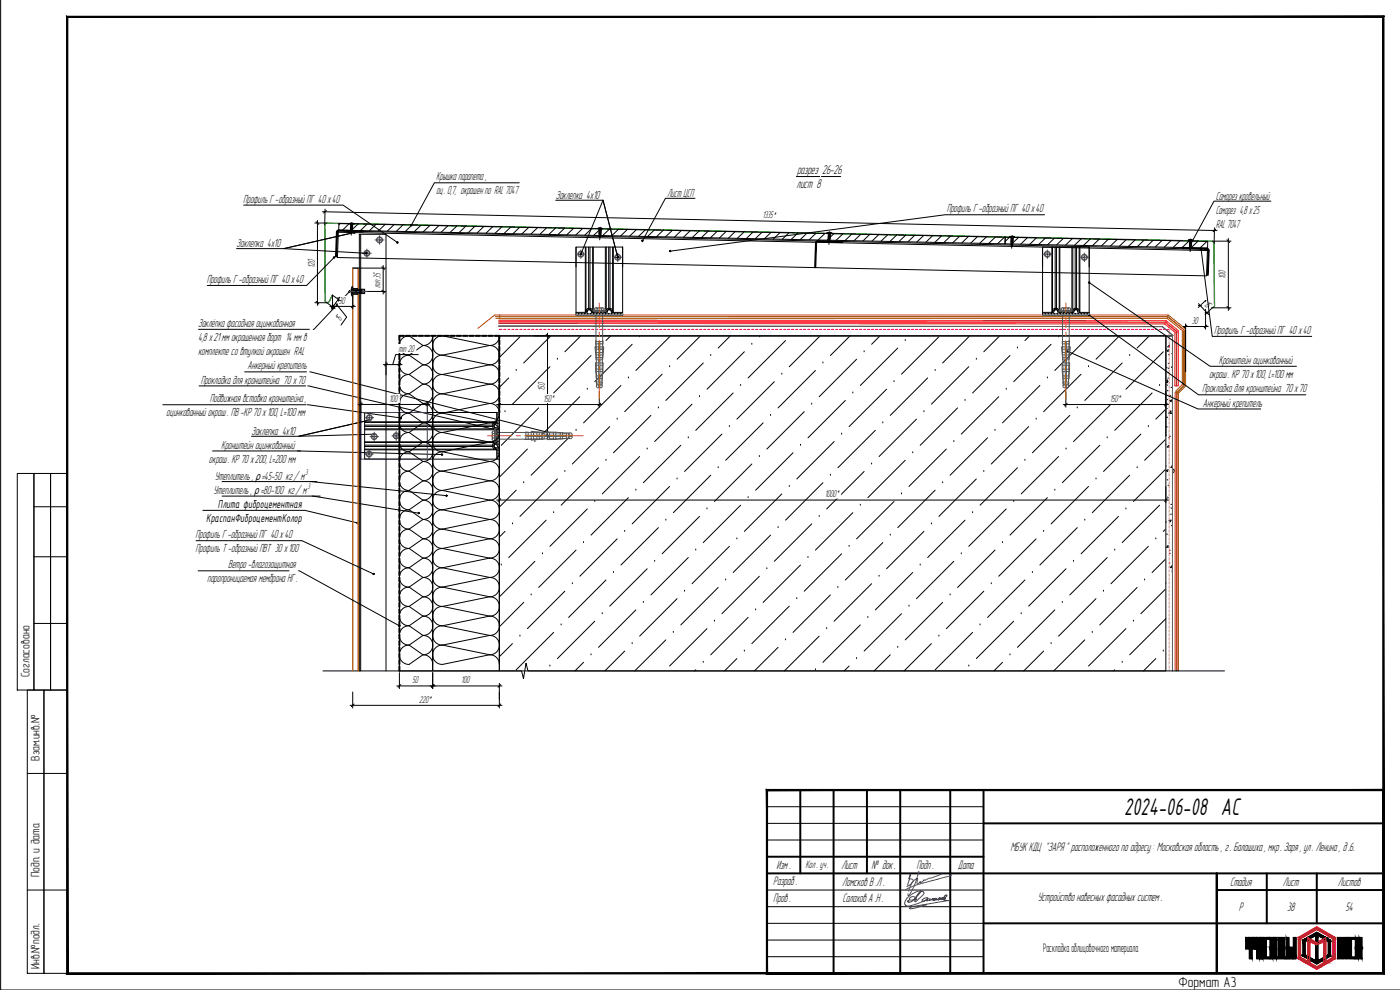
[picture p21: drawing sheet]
<svg xmlns="http://www.w3.org/2000/svg" width="420mm" height="297mm" viewBox="0 0 420 297" stroke-linecap="round" stroke-linejoin="round" font-family="sans-serif">
<defs><g id="words">
<text font-size="7.9" x="337.4" y="244.5">2024-06-08 АС</text>
<text font-size="4.4" x="353.7" y="296">Формат А3</text>
<g font-size="4">
<text x="239.2" y="52.1">разрез 26-26</text>
<text x="239.1" y="56.5">лист 8</text>
</g>
<g font-size="3.8">
<text x="65.4" y="152.4">Плита фиброцементная</text>
<text x="61.9" y="156.6">КраспанФиброцементКолор</text>
<text x="303.2" y="255.4">МБУК КДЦ &quot;ЗАРЯ &quot; расположенного по адресу : Московская область , г. Балашиха , мкр. Заря , ул. Ленина , д .6.</text>
<text x="233" y="260.8">Изм .</text>
<text x="252.5" y="260.8">Лист</text>
<text x="261.5" y="260.8">№ док .</text>
<text x="275.1" y="260.8">Подп .</text>
<text x="287.5" y="260.7">Дата</text>
<text x="232.1" y="265.6">Разраб .</text>
<text x="252.8" y="265.7">Ломсков В .Л .</text>
<text x="369.1" y="265.8">Стадия</text>
<text x="385" y="265.8">Лист</text>
<text x="401.5" y="265.8">Листов</text>
<text x="232.1" y="270.6">Пров .</text>
<text x="252.8" y="270.7">Салахов А .Н .</text>
<text x="311.5" y="270.3">Устройство навесных фасадных систем .</text>
<text x="371.8" y="273.3">Р</text>
<text x="386.3" y="273.3">38</text>
<text x="403.8" y="273.3">54</text>
</g>
<g font-size="3.7">
<text x="8.9" y="203.2" transform="rotate(-90 8.9 203.2)">Согласовано</text>
<text x="11.9" y="228.2" transform="rotate(-90 11.9 228.2)">Взам.инв.№</text>
<text x="11.9" y="263.2" transform="rotate(-90 11.9 263.2)">Подп. и дата</text>
<text x="313.1" y="285.8">Раскладка облицовочного материала</text>
<text x="11.9" y="290.7" transform="rotate(-90 11.9 290.7)">Инв.№подл.</text>
</g>
<g font-size="3.6">
<text x="130.9" y="54.1">Крышка парапета ,</text>
<text x="130.9" y="58.3">оц. 0,7, окрашен по RAL 7047</text>
<text x="166.8" y="59.6">Заклепка 4x10</text>
<text x="200.2" y="59">Лист ЦСП</text>
<text x="364.9" y="59.9">Саморез кровельный</text>
<text x="73" y="60.8">Профиль Г -образный ПГ 40 х40</text>
<text x="284.1" y="63.7">Профиль Г -образный ПГ 40 х40</text>
<text x="364.9" y="64.1">Саморез 4,8 х25</text>
<text x="364.9" y="68.3">RAL 7047</text>
<text x="71" y="74.1">Заклепка 4x10</text>
<text x="62.1" y="84.9">Профиль Г -образный ПГ 40 х40</text>
<text x="59.5" y="98.1">Заклёпка фасадная оцинкованная</text>
<text x="364.3" y="100.2">Профиль Г -образный ПГ 40 х40</text>
<text x="59.5" y="102.3">4,8 х21 мм окрашенная борт 14 мм в</text>
<text x="59.5" y="106.5">комплекте со втулкой окрашен RAL</text>
<text x="74.3" y="110.9">Анкерный крепитель</text>
<text x="362.8" y="113.4">окраш. КР 70 х100, L=100 мм</text>
<text x="365.8" y="109.2">Кронштейн оцинкованный</text>
<text x="60.3" y="115.1">Прокладка для кронштейна 70 х70</text>
<text x="360.8" y="117.7">Прокладка для кронштейна 70 х70</text>
<text x="49.9" y="124.9">оцинкованный окраш . ПВ -КР 70 х100, L=100 мм</text>
<text x="63" y="120.7">Подвижная вставка кронштейна ,</text>
<text x="361" y="122">Анкерный крепитель</text>
<text x="75.5" y="130.4">Заклепка 4x10</text>
<text x="66.4" y="134.6">Кронштейн оцинкованный</text>
<text x="62.7" y="138.8">окраш. КР 70 х200, L=200 мм</text>
<text x="64.5" y="143.9">Утеплитель , ρ=45-50 кг/ м</text>
<text x="64.1" y="148.3">Утеплитель , ρ=80-100 кг/ м</text>
<text x="58.7" y="161.5">Профиль Г -образный ПГ 40 х40</text>
<text x="58.7" y="165.7">Профиль Т -образный ПВТ 30 х100</text>
<text x="68.5" y="170.5">Ветро -влагозащитная</text>
<text x="62.2" y="174.7">паропроницаемая мембрана НГ .</text>
</g>
<text font-size="3.3" x="241.7" y="260.3">Кол . уч.</text>
<g font-size="3">
<text x="228.9" y="65.5" transform="rotate(1 228.9 65.5)">1335*</text>
<text x="94.5" y="80.4" transform="rotate(-90 94.5 80.4)">120</text>
<text x="367.8" y="83.8" transform="rotate(-90 367.8 83.8)">100</text>
<text x="114.2" y="86.4" transform="rotate(-90 114.2 86.4)">min 35</text>
<text x="101.7" y="91.1">30</text>
<text x="361.1" y="91.5" transform="rotate(47 361.1 91.5)">15</text>
<text x="102" y="96.7" transform="rotate(-55 102 96.7)">15</text>
<text x="357.7" y="97.2">30</text>
<text x="119.6" y="105.6">min 20</text>
<text x="163.5" y="117.2" transform="rotate(-90 163.5 117.2)">150</text>
<text x="116.8" y="120.6">100</text>
<text x="163" y="120.6">150*</text>
<text x="333.1" y="120.6">150*</text>
<text x="247.5" y="149.2">1000*</text>
<text x="123.7" y="205">50</text>
<text x="138.4" y="205">100</text>
<text x="125.8" y="210.8">220*</text>
</g>
<g font-size="2.5">
<text x="91.6" y="142.5">3</text>
<text x="92.2" y="146.8">3</text>
</g>
</g></defs>
<g fill="none" stroke="#260000" stroke-width=".3">
<circle cx="350.9" cy="153.3" r=".62"/>
<circle cx="351.8" cy="141.3" r=".62"/>
</g>
<g fill="none" stroke="#000" stroke-width=".3">
<path d="M152.7 113.4l-2.6 2.6M154.9 111.2h.1M156 101.1l-5.9 5.9M165 110l-11.2 11.3M165.3 100.8l-8.1 8.1M167.3 107.8h.1M174 119l-11.2 11.2M174.3 100.8l-4.8 4.7M176.3 116.8h.1M177.4 106.7l-11.2 11.2M179.6 104.4h.1M183.3 100.8l-1.4 1.4"/>
<path d="M186.4 115.7l-11.3 11.2M188.6 113.4h.1M189.7 103.3l-11.2 11.2M192 101.1h.1M198.7 112.3l-11.2 11.2M201 110h.1M201.3 100.8l-10.5 10.4M209.9 119h.1M210.2 100.8l-7 7M211.1 108.9l-11.3 11.2M213.3 106.7h.1M219.2 100.8l-3.7 3.6"/>
<path d="M220 117.9l-11.2 11.2M222.3 115.7h.1M223.4 105.5l-11.2 11.3M225.6 103.3h.1M228.2 100.8l-.3 .3M232.4 114.5l-11.3 11.3M234.6 112.3h.1M235.8 102.2l-11.3 11.2M244.7 111.2l-11.2 11.2M246.1 100.8l-9.2 9.2M247 108.9h.1M255.1 100.8l-5.9 5.9"/>
<path d="M255.9 117.9h.1M257.1 107.8l-11.2 11.2M259.3 105.5h.1M264.1 100.8l-2.5 2.5M266.1 116.8l-11.3 11.2M268.3 114.5h.1M269.4 104.4l-11.2 11.3M271.7 102.2h.1M278.4 113.4l-11.2 11.2M280.6 111.2h.1M281.8 101.1l-11.2 11.2M290.7 110l-11.2 11.3"/>
<path d="M291 100.8l-8.1 8.1M293 107.8h.1M299.7 119l-11.2 11.2M300 100.8l-4.7 4.7M302 116.8h.1M303.1 106.7l-11.2 11.2M305.4 104.4h.1M309 100.8l-1.4 1.4M312.1 115.7l-11.2 11.2M314.3 113.4h.1M315.4 103.3l-11.2 11.2M317.7 101.1h.1"/>
<path d="M324.4 112.3l-11.2 11.2M326.7 110h.1M327 100.8l-10.4 10.4M335.7 119h.1M336 100.8l-7.1 7M336.8 108.9l-11.2 11.2M339 106.7h.1M344.9 100.8l-3.6 3.6M345.8 117.9l-11.3 11.2M348 115.7h.1M349.1 105.5l-11.2 11.3M151.6 123.5h.1"/>
<path d="M158.3 134.7l-8.2 8.3M160.5 132.5h.1M161.7 122.4l-11.3 11.2M163.9 120.1h.1M170.6 131.4l-11.2 11.2M172.9 129.1h.1M181.9 138.1h.1M183 128l-11.2 11.2M185.2 125.8h.1M192 137l-11.3 11.2M194.2 134.7h.1M195.3 124.6l-11.2 11.3"/>
<path d="M197.6 122.4h.1M204.3 133.6l-11.2 11.2M206.6 131.4h.1M207.7 121.3l-11.2 11.2M216.7 130.2l-11.3 11.3M218.9 128h.1M225.6 139.2l-11.2 11.3M227.9 137h.1M229 126.9l-11.2 11.2M231.3 124.6h.1M238 135.9l-11.2 11.2M240.2 133.6h.1"/>
<path d="M241.4 123.5l-11.3 11.2M243.6 121.3h.1M250.3 132.5l-11.2 11.2M252.6 130.2h.1M253.7 120.1l-11.2 11.3M261.6 139.2h.1M262.7 129.1l-11.2 11.2M264.9 126.9h.1M271.7 138.1l-11.2 11.2M273.9 135.9h.1M275 125.8l-11.2 11.2M277.3 123.5h.1"/>
<path d="M284 134.7l-11.2 11.3M286.3 132.5h.1M287.4 122.4l-11.2 11.2M289.6 120.1h.1M296.4 131.4l-11.3 11.2M298.6 129.1h.1M307.6 138.1h.1M308.7 128l-11.2 11.2M311 125.8h.1M317.7 137l-11.2 11.2M319.9 134.7h.1M321.1 124.6l-11.3 11.3"/>
<path d="M323.3 122.4h.1M330.1 133.6l-11.3 11.2M332.3 131.4h.1M333.4 121.3l-11.2 11.2M342.4 130.2l-11.2 11.3M344.6 128h.1M349.9 122.8l-3 3M349.9 131.7l-6.4 6.4M151.6 159.4l-1.5 1.5M153.8 157.2h.1M154.9 147.1l-4.8 4.8M157.2 144.8h.1"/>
<path d="M163.9 156.1l-11.2 11.2M166.2 153.8h.1M167.3 143.7l-11.3 11.2M169.5 141.5h.1M176.3 152.7l-11.3 11.2M178.5 150.5h.1M179.6 140.3l-11.2 11.3M187.5 159.4h.1M188.6 149.3l-11.2 11.3M190.8 147.1h.1M197.6 158.3l-11.2 11.2M199.8 156.1h.1"/>
<path d="M201 146l-11.3 11.2M203.2 143.7h.1M209.9 154.9l-11.2 11.3M212.2 152.7h.1M213.3 142.6l-11.2 11.2M215.5 140.3h.1M222.3 151.6l-11.2 11.2M224.5 149.3h.1M233.5 158.3h.1M234.6 148.2l-11.2 11.2M236.9 146h.1M243.6 157.2l-11.2 11.2"/>
<path d="M245.9 154.9h.1M247 144.8l-11.2 11.3M249.2 142.6h.1M255.9 153.8l-11.2 11.2M258.2 151.6h.1M259.3 141.5l-11.2 11.2M268.3 150.5l-11.2 11.2M270.6 148.2h.1M277.3 159.4l-11.2 11.3M279.5 157.2h.1M280.6 147.1l-11.2 11.2M282.9 144.8h.1"/>
<path d="M289.6 156.1l-11.2 11.2M291.9 153.8h.1M293 143.7l-11.2 11.2M295.3 141.5h.1M302 152.7l-11.3 11.2M304.2 150.5h.1M305.4 140.3l-11.3 11.3M313.2 159.4h.1M314.3 149.3l-11.2 11.3M316.6 147.1h.1M323.3 158.3l-11.2 11.2M325.6 156.1h.1"/>
<path d="M326.7 146l-11.3 11.2M328.9 143.7h.1M335.7 154.9l-11.3 11.3M337.9 152.7h.1M339 142.6l-11.2 11.2M341.3 140.3h.1M348 151.6l-11.2 11.2M349.9 140.7l-9.8 9.8M349.9 158.7l-.8 .7M150.4 169.5h.1M159.4 178.5h.1M160.5 168.4l-10.4 10.5"/>
<path d="M162.8 166.2h.1M169.5 177.4l-11.2 11.2M171.8 175.1h.1M172.9 165l-11.2 11.3M175.1 162.8h.1M181.9 174l-11.3 11.3M184.1 171.8h.1M185.2 161.7l-11.2 11.2M194.2 170.7l-11.2 11.2M196.5 168.4h.1M203.2 179.6l-11.2 11.3M205.4 177.4h.1"/>
<path d="M206.6 167.3l-11.3 11.2M208.8 165h.1M215.5 176.3l-11.2 11.2M217.8 174h.1M218.9 163.9l-11.2 11.2M221.1 161.7h.1M227.9 172.9l-11.2 11.2M230.1 170.7h.1M231.3 160.6l-11.3 11.2M239.1 179.6h.1M240.2 169.5l-11.2 11.2M242.5 167.3h.1"/>
<path d="M249.2 178.5l-11.2 11.2M251.5 176.3h.1M252.6 166.2l-11.2 11.2M254.8 163.9h.1M261.6 175.1l-11.3 11.3M263.8 172.9h.1M264.9 162.8l-11.2 11.2M267.2 160.6h.1M273.9 171.8l-11.2 11.2M276.2 169.5h.1M285.1 178.5h.1M286.3 168.4l-11.3 11.2"/>
<path d="M288.5 166.2h.1M295.3 177.4l-11.3 11.2M297.5 175.1h.1M298.6 165l-11.2 11.3M300.9 162.8h.1M307.6 174l-11.2 11.3M309.8 171.8h.1M311 161.7l-11.3 11.2M319.9 170.7l-11.2 11.2M322.2 168.4h.1M328.9 179.6l-11.2 11.3M331.2 177.4h.1"/>
<path d="M332.3 167.3l-11.2 11.2M334.5 165h.1M341.3 176.3l-11.2 11.2M343.5 174h.1M344.6 163.9l-11.2 11.2M346.9 161.7h.1M349.9 167.7l-4.1 4.1M349.9 176.6l-7.5 7.5M153.8 193.1l-3.7 3.7M156 190.9h.1M157.2 180.7l-7.1 7.2M165 199.8h.1"/>
<path d="M166.2 189.7l-11.3 11.3M168.4 187.5h.1M175.1 198.7l-2.5 2.6M177.4 196.5h.1M178.5 186.4l-11.2 11.2M180.7 184.1h.1M187.5 195.4l-6 5.9M189.7 193.1h.1M190.8 183l-11.2 11.2M193.1 180.7h.1M199.8 192l-9.3 9.3M202.1 189.7h.1"/>
<path d="M211.1 198.7h.1M212.2 188.6l-11.2 11.2M214.4 186.4h.1M221.1 197.6l-3.7 3.7M223.4 195.4h.1M224.5 185.3l-11.2 11.2M226.8 183h.1M233.5 194.2l-7.1 7.1M235.8 192h.1M236.9 181.9l-11.3 11.2M245.9 190.9l-10.5 10.4M248.1 188.6h.1"/>
<path d="M254.8 199.8l-1.4 1.5M257.1 197.6h.1M258.2 187.5l-11.2 11.2M260.5 185.3h.1M267.2 196.5l-4.9 4.8M269.4 194.2h.1M270.6 184.1l-11.3 11.3M272.8 181.9h.1M279.5 193.1l-8.2 8.2M281.8 190.9h.1M282.9 180.7l-11.2 11.3M290.7 199.8h.1"/>
<path d="M291.9 189.7l-11.3 11.3M294.1 187.5h.1M300.9 198.7l-2.6 2.6M303.1 196.5h.1M304.2 186.4l-11.2 11.2M306.5 184.1h.1M313.2 195.4l-5.9 5.9M315.4 193.1h.1M316.6 183l-11.2 11.2M318.8 180.7h.1M325.6 192l-9.4 9.3M327.8 189.7h.1"/>
<path d="M336.8 198.7h.1M337.9 188.6l-11.2 11.2M340.1 186.4h.1M346.9 197.6l-3.7 3.7M349.1 195.4h.1M349.9 185.6l-10.9 10.9M208.8 201l-.3 .3M244.7 201h.1M334.5 201l-.3 .3"/>
</g>
<!-- layer: A-DETL -->
<path d="M149.9 100.8h200.2" fill="none" stroke="#000" stroke-width=".3"/>
<!-- layer: A-DETL-GENF -->
<path d="M349.9 100.8l2 76.1v-76.1zM349.9 100.8l2 76.1h-2z" fill="#fff" stroke="#fff" stroke-width=".3"/>
<g fill="none" stroke="#000" stroke-width=".3">
<path d="M349.9 114.7l.5 .1M350 104.7l-.1 .1M350 110.2l.3 .1M350.1 105.2l.4 .2M350.2 115.5l.2 .1M350.3 114l.1 .8M350.3 114l-.4 .5M350.4 119.8l-.2 .2M350.4 104.1h.5M350.5 117.1l-.2 .2M350.6 114.4l-.2 .2M350.7 111.7l-.2 .2"/>
<path d="M350.7 105l-.1 .5M350.8 105l-.6 .2M350.8 113.4h-.3M350.8 109l-.2 .1M350.9 110.5h-.3M350.9 103.6l-.4 .4M350.9 103.6l.1 .5M350.9 106.3l-.2 .2M351 103.6l-.2 .1M351.1 100.9l-.2 .1M351.2 118.7l.2 .1M351.6 110.2h.3"/>
<path d="M351.7 106.1l.2 .1M351.7 116.2l-.3 .1M351.9 101.6h.1M351.9 109.9l-.3 .3M349.9 133.3v.1M350 139.8l-.1 .1M350 130.6l-.1 .2M350.1 127.9l-.2 .2M350.2 125.2l-.2 .2M350.2 134.1l.5 .1M350.3 128.1h-.2M350.3 134.1l.4-.5 .1 .6"/>
<path d="M350.3 122.5l-.2 .2M350.4 125.2h-.3M350.7 131.3l.3 .1M351 120.2l.4 .3M351.3 130.9h-.3M351.4 123.3l.1 .7M351.4 123.3l-.6 .7 .7 .1-.2-.2M351.6 120.1l-.1 .5M351.6 120l-.5 .2M351.8 136.7h.1M351.9 139.7l-.4 .5M351.9 139.8v.1"/>
<path d="M351.9 133.2h.1M351.9 139.8h.1M351.9 139.6h-.2M349.9 156.6l.1 .1M349.9 141.2l.4 .2M350.3 143.9l.2 .1M350.4 149.1l.2 .2M350.5 141l-.1 .5M350.6 141l-.6 .2M350.8 156.2l.4 .3M350.8 145.6h-.3M350.9 156.2l.6-.2-.2 .6"/>
<path d="M351.4 140.2l.5 .1M351.4 152.4l.2 .1M351.5 157.6l.2 .1M351.6 154.2l-.3 .1M351.7 151.3h-.3M351.9 156.5h.1M351.9 146.2h.1M349.9 174.9h.1M350.1 164.2h.4M350.1 164.2l.4-.5 .1 .5M350.4 160.3h-.3M351 165l.2 .1"/>
<path d="M351.1 168.9l-.2 .1M351.2 170.3h.5M351.2 166h-.3M351.7 169.8l-.4 .5M351.7 169.8v.5M351.7 171.3l.2 .1M351.8 171.8h.1M351.8 166.8h.1M351.9 171.3h-.1"/>
</g>
<!-- layer: A-DETL-THIN -->
<path d="M149.6 97.8l199.2 .2 3.2 2.7M149.9 100.8h202M349.9 130.8v-30h2v100.5" fill="none" stroke="#000" stroke-width=".3"/>
<!-- layer: A-DETL -->
<path d="M148.6 95h201.8l4.9 4-4.9-4h-131.7M148.8 95.5h201.5M150 94.5v1M350.3 95.5l.3-1h-202.1l-5.1 4M350.3 95.5l4.6 3.7M350.6 94.5l5.2 4.2M354.8 99.5l1-.4v16.7l-2.3 2.3-.7-.7 2-2zM355.3 99.3v16.3l-2.1 2.1v83.6v-83.6l2.1-2.1zM354.8 115.4l1 .4M352.7 201.3v-83.6h1v83.6" fill="none" stroke="#a55200" stroke-width=".3"/>
<g fill="none" stroke="#f0f" stroke-width=".3">
<path d="M149.7 98.8h1M151.1 98.8h.8M152.3 98.8h.8M153.5 98.8h.8M154.7 98.8h.8M155.9 98.8h.8M157.1 98.8h.8M158.3 98.8h.8M159.5 98.8h.8M160.7 98.8h.8M161.9 98.8h.8M163.1 98.8h.8"/>
<path d="M164.3 98.8h.8M165.5 98.8h.8M166.7 98.8h.8M167.9 98.8h.8M169.1 98.8h.8M170.3 98.8h.8M171.5 98.8h.8M172.7 98.8h.8M173.9 98.8h.8M175.1 98.8h.8M176.3 98.8h.8M177.5 98.8h.8"/>
<path d="M178.7 98.8h.8M179.9 98.8h.8M181.1 98.8h.8M182.3 98.8h.8M183.5 98.8h.8M184.7 98.8h.8M185.9 98.8h.8M187.1 98.8h.8M188.3 98.8h.8M189.5 98.8h.8M190.7 98.8h.8M191.9 98.8h.8"/>
<path d="M193.1 98.8h.8M194.3 98.8h.8M195.5 98.8h.8M196.7 98.8h.8M197.9 98.8h.8M199.1 98.8h.8M200.3 98.8h.8M201.5 98.8h.8M202.7 98.8h.8M203.9 98.8h.8M205.1 98.8h.8M206.3 98.8h.8"/>
<path d="M207.5 98.8h.8M208.7 98.8h.8M209.9 98.8h.8M211.1 98.8h.8M212.3 98.8h.8M213.5 98.8h.8M214.7 98.8h.8M215.9 98.8h.8M217.1 98.8h.8M218.3 98.8h.8M219.5 98.8h.8M220.7 98.8h.8"/>
<path d="M221.9 98.8h.8M223.1 98.8h.8M224.3 98.8h.8M225.5 98.8h.8M226.7 98.8h.8M227.9 98.8h.8M229.1 98.8h.8M230.3 98.8h.8M231.5 98.8h.8M232.7 98.8h.8M233.9 98.8h.8M235.1 98.8h.8"/>
<path d="M236.3 98.8h.8M237.5 98.8h.8M238.7 98.8h.8M239.9 98.8h.8M241.1 98.8h.8M242.3 98.8h.8M243.5 98.8h.8M244.7 98.8h.8M245.9 98.8h.8M247.1 98.8h.8M248.3 98.8h.8M249.5 98.8h.8"/>
<path d="M250.7 98.8h.8M251.9 98.8h.8M253.1 98.8h.8M254.3 98.8h.8M255.5 98.8h.8M256.7 98.8h.8M257.9 98.8h.8M259.1 98.8h.8M260.3 98.8h.8M261.5 98.8h.8M262.7 98.8h.8M263.9 98.8h.8"/>
<path d="M265.1 98.8h.8M266.3 98.8h.8M267.5 98.8h.8M268.7 98.8h.8M269.9 98.8h.8M271.1 98.8h.8M272.3 98.8h.8M273.5 98.8h.8M274.7 98.8h.8M275.9 98.8h.8M277.1 98.8h.8M278.3 98.8h.8"/>
<path d="M279.5 98.8h.8M280.7 98.8h.8M281.9 98.8h.8M283.1 98.8h.8M284.3 98.8h.8M285.5 98.8h.8M286.7 98.8h.8M287.9 98.8h.8M289.1 98.8h.8M290.3 98.8h.8M291.5 98.8h.8M292.7 98.8h.8"/>
<path d="M293.9 98.8h.8M295.1 98.8h.8M296.3 98.8h.8M297.5 98.8h.8M298.7 98.8h.8M299.9 98.8h.8M301.1 98.8h.8M302.3 98.8h.8M303.5 98.8h.8M304.7 98.8h.8M305.9 98.8h.8M307.1 98.8h.8"/>
<path d="M308.3 98.8h.8M309.5 98.8h.8M310.7 98.8h.8M311.9 98.8h.8M313.1 98.8h.8M314.3 98.8h.8M315.5 98.8h.8M316.7 98.8h.8M317.9 98.8h.8M319.1 98.8h.8M320.3 98.8h.8M321.5 98.8h.8"/>
<path d="M322.7 98.8h.8M323.9 98.8h.8M325.1 98.8h.8M326.3 98.8h.8M327.5 98.8h.8M328.7 98.8h.8M329.9 98.8h.8M331.1 98.8h.8M332.3 98.8h.8M333.5 98.8h.8M334.7 98.8h.8M335.9 98.8h.8"/>
<path d="M337.1 98.8h.8M338.3 98.8h.8M339.5 98.8h.8M340.7 98.8h.8M341.9 98.8h.8M343.1 98.8h.8M344.3 98.8h.8M345.5 98.8h.8M346.7 98.8h.8M347.9 98.8h.8M349.1 98.8h.8M350.3 98.8h.6v.9"/>
<path d="M350.9 119.3v.8M350.9 118.1v.8M350.9 116.9v.8M350.9 115.7v.8M350.9 114.5v.8M350.9 113.3v.8M350.9 112.1v.8M350.9 110.9v.8M350.9 109.7v.8M350.9 108.5v.8M350.9 107.3v.8M350.9 106.1v.8"/>
<path d="M350.9 104.9v.8M350.9 103.7v.8M350.9 102.5v.8M350.9 101.3v.8M350.9 100.1v.8M350.9 139.7v.8M350.9 138.5v.8M350.9 137.3v.8M350.9 136.1v.8M350.9 134.9v.8M350.9 133.7v.8M350.9 132.5v.8"/>
<path d="M350.9 131.3v.8M350.9 130.1v.8M350.9 128.9v.8M350.9 127.7v.8M350.9 126.5v.8M350.9 125.3v.8M350.9 124.1v.8M350.9 122.9v.8M350.9 121.7v.8M350.9 120.5v.8M350.9 158.9v.8M350.9 157.7v.8"/>
<path d="M350.9 156.5v.8M350.9 155.3v.8M350.9 154.1v.8M350.9 152.9v.8M350.9 151.7v.8M350.9 150.5v.8M350.9 149.3v.8M350.9 148.1v.8M350.9 146.9v.8M350.9 145.7v.8M350.9 144.5v.8M350.9 143.3v.8"/>
<path d="M350.9 142.1v.8M350.9 140.9v.8M350.9 179.3v.8M350.9 178.1v.8M350.9 176.9v.8M350.9 175.7v.8M350.9 174.5v.8M350.9 173.3v.8M350.9 172.1v.8M350.9 170.9v.8M350.9 169.7v.8M350.9 168.5v.8"/>
<path d="M350.9 167.3v.8M350.9 166.1v.8M350.9 164.9v.8M350.9 163.7v.8M350.9 162.5v.8M350.9 161.3v.8M350.9 160.1v.8M350.9 199.7v.8M350.9 198.5v.8M350.9 197.3v.8M350.9 196.1v.8M350.9 194.9v.8"/>
<path d="M350.9 193.7v.8M350.9 192.5v.8M350.9 191.3v.8M350.9 190.1v.8M350.9 188.9v.8M350.9 187.7v.8M350.9 186.5v.8M350.9 185.3v.8M350.9 184.1v.8M350.9 182.9v.8M350.9 181.7v.8M350.9 180.5v.8"/>
<path d="M350.9 200.9v.4"/>
</g>
<path d="M149.6 97.8l199.2 .2 3.2 2.7M149.9 100.8h202v100.5M349.9 100.8v30" fill="none" stroke="#666" stroke-width=".3"/>
<path d="M149.7 96.5l200 .2 3.5 2.8M149.7 97.1l199.8 .1 3.2 2.5M149.7 96.1l200.2 .1 3.8 3M349.9 96.2l-.4 1M352.6 99.9l1-.5v16.4h-1zM353.1 99.7v16.1" fill="none" stroke="#f00" stroke-width=".3"/>
<path d="M149.9 100.8h200v100.5h-200z" fill="none" stroke="#000" stroke-width=".3"/>
<!-- layer: 0 -->
<g fill="none" stroke="#000" stroke-width=".3">
<path d="M.2 .1v296.9h420M155.8 54.8h-25.4l-7 12.8M208.6 59.5h-8.9l-6.9 12.7M239 53h7M246.5 53h5.8M71 74.6h13.8M73.1 61.5h29.9l16.3 11.3M84.9 74.6l25 1.4M94.5 66.9h3.6M94.9 66.5l.8 .8M95.3 66.1v25.5M96.8 63.5l268.5 5.7"/>
<path d="M97.6 62.7l-.1 4.7M98 63.1l-.9 .8M100.3 77.2l-8.3 8.4h-29.8M101.5 69.7l260.9 5.5M101.6 69.3l260.8 5.5-.3 8-260.8-5.5zM101.7 67l200 4.2-.1 2-199.9-4.1zM102.1 67.1l-.4 .3M104.8 67.1l-2 2M105.6 66.8l-.2 3.8M106.4 69.8l-21.2 4.8M107.5 67.2l-2 1.9M108.2 70.3v131"/>
<path d="M110.2 67.2l-2 2M112.9 67.3l-2.1 1.9M115 79.6v8.6M115.6 67.3l-2.1 2M118.3 67.4l-2.1 1.9M121 67.4l-2.1 2M123.7 67.5l-2.1 2M126.4 67.5l-2.1 2M129.1 67.6l-2.1 2M131.7 67.7l-2 1.9M134.4 67.7l-2 2M137.1 67.8l-2 1.9"/>
<path d="M139.8 67.8l-2 2M142.5 67.9l-2 2M145.2 68l-2 1.9M147.9 68l-2 2M150.6 68.1l-2.1 1.9M153.3 68.1l-2 2M156 68.2l-2.1 1.9M158.7 68.2l-2.1 2M161.4 68.3l-2.1 1.9M164.1 68.3l-2.1 2M166.8 68.4l-2.1 1.9M166.8 60.1h13.8"/>
<path d="M169.5 68.4l-2.1 2M172.1 68.5l-2 1.9M172.9 74.1h14v20h-14zM172.9 74.2v5.9M174.8 68.6l-2 1.9M175.7 74.1v19.6M175.9 74.1v19.5M176.7 74.1v18.4h.4M177.1 74.1v18.4M177.5 68.6l-2 2M177.9 74.1v19.5M178.1 74.1v19.6"/>
<path d="M180.1 68.2l-.1 3.8M180.2 68.7l-2 1.9M180.7 60.1h.3l-6.7 16.2M181 60.1l4.4 17.1M181.7 74.1v19.6M181.9 74.1v18.9M182.7 74.1v18.4M182.9 68.7l-2 2M183.1 74.1v18.4M183.9 74.1v19.5M184.1 74.1v19.6M185.6 68.8l-2 1.9"/>
<path d="M186.9 74.1v6M188.3 68.8l-2 2M191 68.9l-2 2M193.7 68.9l-2 2M196.4 69l-2 2M199.1 69.1l-2.1 1.9M201.8 69.1l-2.1 2M204.5 69.2l-2.1 1.9M207.2 69.2l-2.1 2M209.8 69.3l-2 1.9M212.6 69.3l-2.1 2M215.2 69.4l-2 1.9"/>
<path d="M217.9 69.4l-2 2M220.6 69.5l-2 2M223.3 69.6l-2 1.9M226 69.6l-2 2M228.7 69.7l-2 1.9M231.4 69.7l-2 2M234.1 69.8l-2 1.9M236.8 69.8l-2 2M239.5 69.9l-2.1 1.9M242.2 69.9l-2.1 2M244.9 70l-2.1 2M247.6 70l-2.1 2"/>
<path d="M248.9 69.5l-.1 3.8M250.3 70.1l-2.1 2M253 70.2l-2.1 1.9M255.7 70.2l-2.1 2M258.3 70.3l-2 1.9M261 70.3l-2 2M263.7 70.4l-2 2M266.4 70.4l-2 2M269.1 70.5l-2 2M271.8 70.6l-2 1.9M274.5 70.6l-2 2M277.2 70.7l-2.1 1.9"/>
<path d="M279.9 70.7l-2 2M282.6 70.8l-2.1 1.9M285.3 70.8l-2.1 2M288 70.9l-2.1 1.9M290.7 70.9l-2.1 2M293.3 71l-2 1.9M296.1 71.1l-2.1 1.9M298.7 71.1l-2 2M301.4 71.2l-2 1.9M301.7 71.2l60.8 1.2-.1 2-60.8-1.2zM303 71.2l-1.4 1.3M303.8 70.7l-.2 3.8"/>
<path d="M305.7 71.3l-2.1 1.9M308.4 71.3l-2.1 2M311 71.4l-2 1.9M312.9 74.1h14v20h-14zM312.9 74.2v5.9M313.5 64.4h-29.9l-82.5 11M313.7 71.4l-2 2M315.7 74.1v19.6M315.9 74.1v19.5M316.4 71.5l-2 1.9M316.7 74.1v18.4M317.1 74.1v18.4"/>
<path d="M317.9 74.1v19.5M318.1 74.1v19.6M319.1 71.5l-2 2M321.7 74.1v19.6M321.8 71.6l-2 1.9M322 74.1v18.9M322.7 74.1v18.4M323.1 74.1v18.4M323.9 74.1v19.5l.1 .1M324.1 74.1v19.6M324.5 71.6l-2 2M326.9 74.1v6"/>
<path d="M327.2 71.7l-2 1.9M329.9 71.7l-2 2M332.6 71.8l-2 2M335.3 71.9l-2.1 1.9M338 71.9l-2.1 2M340.7 72l-2.1 1.9M343.4 72l-2.1 2M346.1 72.1l-2.1 1.9M348.8 72.1l-2.1 2M351.5 72.2l-2.1 2M354.1 72.2l-2 2M356.8 72.3l-2 2"/>
<path d="M357.4 71.7l-.2 3.8M359.5 72.4l-2 1.9M360.4 74.6l3.4 26.3h29.9M362.2 72.4l-2 2M363.8 72.4h5.6M364.5 68.4l-.1 4.6M364.9 68.8l-.9 .7M368.2 72l.8 .8M368.6 71.6v21.6M381.4 60.4h-17.1l-6.9 12.7M59.6 98.8h33.2M94.5 90.8h3.6l2.4 1.8"/>
<path d="M94.9 90.4l.8 .8M99 91.9h7.7M99.7 88.5l2.5 1.8M99.8 88.6v4.1M99.8 91.6l.2 1.1M100.2 91.5l-.8 .8M100.7 91l3.3 4.1-1.7 2.4M101.4 89.2l.2 1.2M102 89.2l-2.6 3.6M104.9 87.4l-10.7 11.4h-.2M105.9 80.4h9.9M105.9 87.4h9.9"/>
<path d="M105.9 88.6v4.1M106.3 91.5l-.8 .8M114.6 80l.8 .8M114.6 87l.8 .8M164.3 100v31.6M172.9 94.1h14v.4h-14zM175.7 94.1l.4-.2 .2-.7 .3-.3 .7 .1 .2 .7 .5 .4M175.7 93.7h.1M175.7 93.7h-2.8M175.8 93.6l-.1 .1M175.9 93.6h-.1M176.6 92.5a.79 .79 0 0 0-.7 .8"/>
<path d="M177 92.5a.79 .79 0 0 1 .8 .8M177.9 93.6h.1M177.9 93.6v.1M177.9 93.7h.1M178 93.7h.1M178 93.7h3.7M181.7 94.1a1.14 1.14 0 0 0 .7-1.1h.9l.2 .7 .6 .4M181.7 93.7h.1M181.8 93.6l-.1 .1M181.9 93.4l-.1 .2M181.9 93.6h-.1M182.7 92.5a.79 .79 0 0 0-.8 .8"/>
<path d="M182.7 92.5h.4M183.1 92.5l.5 .3 .3 .5M183.9 93.6v.1M183.9 93.7h.1M184 93.7h2.9M312.9 94.1h14v.4h-14zM315.7 94.1l.4-.2 .2-.7 .3-.3 .7 .1 .2 .7 .6 .4M315.8 93.7h-2.9M315.8 93.7h.1M315.8 93.6v.1M315.9 93.6h-.1M316.7 92.5a.79 .79 0 0 0-.8 .8"/>
<path d="M316.7 92.5h.4M317.1 92.5a.79 .79 0 0 1 .8 .8M317.9 93.6h.1M317.9 93.6l.1 .1M318 93.7h.1M318 93.7h3.7M321.7 94.1a1.14 1.14 0 0 0 .8-1.1h.9l.1 .7 .6 .4M321.7 93.7h.1M321.9 93.6l-.1 .1M321.9 93.4l-.1 .3M322.7 92.5a.79 .79 0 0 0-.8 .8M322.7 92.5h.4"/>
<path d="M323.1 92.5l.5 .3 .3 .5M324 93.7h2.9M326.9 84.8l36.3 25.1h25.9M326.9 94.5l32.8 24h32.2M355 98h7.6M355.8 97.2v14.4M356.2 97.6l-.8 .8M359.6 92.3l2.2-2.1v8.6M359.6 91.7h1.2M359.7 91.1l3.1 3.3M361.7 93.8l1.1 .1M362.2 97.6l-.8 .8"/>
<path d="M368.2 92l.8 .8M369.4 92.4h-5.6l-2.1 2M59.8 115.8h31.9M73.4 111.6h18.6M92.4 115.8l56.5 13.2M93 111.6l71.3 18.1M115 109.4h5.7M115.8 108.6v3.9M116.2 109l-.8 .8M119.9 108.6v3.9M120.3 109l-.8 .8M125.5 106.4h-6.8l-.8 3"/>
<path d="M149.9 117.4v4.8M160.3 100.8h4.8M163.9 100.4l.8 .8M179.9 117.4v4.8M319.9 117.4v4.8M320 105.2l39.5 17.5h18.9M349.9 117.4v4.8M48.9 121.4h43M63.8 135.3h26.4M75.5 130.9h13.8M89.3 135.3l43.4 1.1M92.2 121.4l28.2 4"/>
<path d="M107.5 121.4h21.5M108.3 120.6v3.2M108.7 121l-.8 .8M109.4 123.8h40.1v14h-40.1zM109.4 134.8h39.5M109.4 129h39.7M109.4 126.6h39.7M109.4 127.6h38.5M109.4 128h38.5M109.4 128.7h38.9M109.4 132.6h39.7M109.4 133.6h38.5"/>
<path d="M109.4 135h39.7M109.4 123.8h6M109.5 137.8h5.9M110.8 126.1l-21.1 4.8M112.2 130.3l-22.8 .6M128.2 120.6v3.2M128.6 121l-.8 .8M147.8 127.9a.79 .79 0 0 0 .8 .8M147.8 134a.79 .79 0 0 0 .8 .8M147.9 127.6v.4M147.9 133.6v.4h-38.5M148.6 126.8l-.5 .2-.3 .5"/>
<path d="M148.6 132.8a.79 .79 0 0 0-.8 .8M148.7 134.8h.1M148.7 128.8l.4 .1-.2 3.9h-39.5M148.9 134.8h.1M148.9 128.8h.1M149 126.7l-39.6 .1M149 134.8v.1M149 126.7h.1M149 134.9h.1M149.1 123.8v2.8M149.1 134.9h.1M149.1 134.9v2.9"/>
<path d="M149.1 126.6l-.1 .1M149.1 121.4h31.6M149.5 132.6l-.2 .4-.8 .2-.2 .3 .1 .7 .7 .2 .4 .6M149.5 126.6l-.2 .4-1 .4v.6l.2 .3a.71 .71 0 0 1 1 .6M149.5 123.8h.4v14h-.4zM150.3 121l-.8 .8M160.3 130.8h4.8M163.9 130.4l.8 .8M180.3 121l-.8 .8M319.1 121.4h31.6M320.3 121l-.8 .8M350.3 121l-.8 .8"/>
<path d="M5.2 142.1h5v64.9h-5zM10.2 142.1h5v64.9h-5zM10.2 152h10M15.2 142.1h5v64.9h-5zM60.9 153.1h30.6l15.8 3.8M66.6 148.9h29.5M66.6 144.5h28.5M93.1 144.5l40.9 4.2M93.7 148.9l32 5.1M149.1 150h201.6M149.9 146v4.8M150.3 149.6l-.8 .8"/>
<path d="M349.9 146v4.8M350.3 149.6l-.8 .8M10.2 167.1h10M58.8 162.2h31.6M59.5 171.3h27.2M89.6 171.3l30.3 16.5M90.4 162.2l21.7 10M10.2 187.1h10M8.2 207h5v85h-5zM13.2 207h7v85h-7zM96.9 201.3h59.6l.6 2.3 .8-4.6 .6 2.3h209M105.1 211.6h45.6"/>
<path d="M105.9 207.6v4.8M106.3 211.2l-.8 .8M107.8 201.3v-131h8v131M119.1 205.8h31.6M119.9 201.8v4.8M120.3 205.4l-.8 .8M129.9 201.8v4.8M130.3 205.4l-.8 .8M149.9 205v7.4M150.3 205.4l-.8 .8M150.3 211.2l-.8 .8M8.2 232.1h12"/>
<path d="M8.2 267h12"/>
</g>
<g fill="#fff" stroke="#fff" stroke-width=".3">
<path d="M161.3 114.2v3.1h2.4zM161.3 114.2h2.4v3.1z"/>
<path d="M162.9 118.4v2.4l3.9-2.4zM162.9 120.8l3.9-2.4v2.4z"/>
<path d="M112 81.4v5.1h2.4zM112 81.4h2.4v5.1z"/>
<path d="M123.6 202.8v2.4l2.5-2.4zM123.6 205.2l2.5-2.4v2.4z"/>
<path d="M138.3 202.8v2.4l3.1-2.4zM138.3 205.2l3.1-2.4v2.4z"/>
<path d="M125.8 208.6v2.4l4.2-2.4zM125.8 211l4.2-2.4v2.4z"/>
<path d="M101.6 88.9v2.4l2.5-2.4zM101.6 91.3l2.5-2.4v2.4z"/>
<path d="M101.3 93.7l-1.2 1.8 2 1.4zM101.3 93.7l2 1.4-1.2 1.8z"/>
<path d="M92.3 77.3v3.1h2.4zM92.3 77.3h2.4v3.1z"/>
<path d="M357.6 95v2.4l2.4-2.4zM357.6 97.4l2.4-2.4v2.4z"/>
<path d="M228.8 63.3l-.1 2.4 4.6-2.3zM228.7 65.7l4.6-2.3v2.4z"/>
<path d="M360.9 91.6l3.2-.1-1.4-1.6zM360.9 91.6l3.2-.1-1.7 1.6z"/>
<path d="M365.6 80.8v3.1h2.4zM365.6 80.8h2.4v3.1z"/>
<path d="M247.5 147v2.4l4.8-2.4zM247.5 149.4l4.8-2.4v2.4z"/>
<path d="M116.7 118.3v2.4l3.1-2.4zM116.7 120.7l3.1-2.4v2.4z"/>
<path d="M333 118.4v2.4l3.8-2.4zM333 120.8l3.8-2.4v2.4z"/>
<path d="M119.5 103.4v2.4l5.3-2.4zM119.5 105.8l5.3-2.4v2.4z"/>
</g>
<g fill="#000" stroke="#000" stroke-width=".3">
<path d="M230 236.9l.4 .3 185-.3zM230.4 237.2l185-.3-.4 .3zM415.4 236.9l-.4 .3 .4 55zM415 237.2l.4 55-.4-.3zM230 292.2h185.4l-.4-.3zM230 292.2l.4-.3h184.6zM230 236.9v55.3l.4-.3zM230 236.9l.4 .3v54.7z"/>
<path d="M20 292.2l395-.3h-394.6zM20 292.2l395-.3 .4 .3zM415 5.2v286.7l.4 .3zM415 5.2l.4-.3v287.3zM20.4 5.2h394.6l.4-.3zM20 4.9h395.4l-395 .3zM20 4.9l.4 287v-286.7zM20 4.9l.4 287-.4 .3z"/>
</g>
<g fill="none" stroke="#545454" stroke-width=".3">
<path d="M178 93.1l.1 .4M178 93.1h.1M178 93.2h3.7M178 93.1h3.7M178.1 93.5h.1M178.1 93.3h.1M178.1 93.5h3.6M178.5 92.6l-.1 .5M178.8 92.4h2.1M178.9 93.5v12.6M179.2 92.6l.6-.2 .7 .2M179.2 92.6l-.4-.2-.3 .2"/>
<path d="M179.2 92.6v.5M180.5 92.6l.5-.2 .3 .7M180.5 92.6v.5M180.9 93.5v12.6M181.7 93.5h.1M181.7 93.3h.1M181.7 93.3v.2M181.7 93.2h.1M181.7 93.1h.1M181.7 93.1v.1M318 93.1l.1 .4M318.1 93.2h.1"/>
<path d="M318.1 93.1h.1M318.1 93.2h3.6M318.1 93.1h3.6M318.1 93.5h.1M318.1 93.3h.1M318.1 93.5h3.6M318.4 93.1l.1-.5 .3-.2 .4 .2v.5M318.8 92.4h2.1M318.9 93.5v12.6M319.2 92.6l.7-.2 .6 .2M320.5 92.6l.6-.2 .3 .7M320.5 92.6v.5"/>
<path d="M320.9 93.5v12.6M321.7 93.5h.1M321.7 93.3v.2M321.7 93.2h.1M321.7 93.1h.1M321.7 93.1v.1M178.7 104.1l.2 3.2M178.8 102.5h2.2l-.1 .7h-2.1zM178.8 104.1v.7h.9M178.8 108.9v2.4l.2 3M178.9 107.3h2v.7h-2zM178.9 102.1v.4"/>
<path d="M178.9 104.8v1M178.9 106.5v.8h1.9v-.8M178.9 108l.1 1.6M179 109.6l-.1 1.8h.8M179 110.8h.7M179 109.6h.7M179 108.9h.7M179 114.6h1.7v.6h-1.7zM179 111.4v1.4M179 113.5v1.1M179.1 115.2v.3M179.7 105.8h-.9l.1 .7h.8"/>
<path d="M179.7 105.8h.1M179.7 106.5h.1M179.7 115.5h-.7v.6a1.42 1.42 0 0 0 1.7 0v-.6h-.7M179.7 112.8h-.7v.7h.7M179.7 108v6.6M179.7 115.2v1.2M179.7 102.5v4.8M179.7 104.1h-1M180 105.8h.9v.7h-.9M180 102.5v4.8M180 112.8h.8v.7h-.8M180 110.8h.8v.6"/>
<path d="M180 108v6.6M180 115.2v1.2M180 111.4h.8l-.1 1.4M180.1 104.1h.8M180.7 115.2v.3M180.7 113.5v1.1M180.7 109.6v1.2M180.8 108.9h.1M180.8 108v.9h-.8M180.8 104.8v1M180.8 108.9v.7h-.8M180.8 103.2v.9"/>
<path d="M180.9 108.9l.1 2.4-.3 3M181 104.1l-.1 .7h-.9M181.1 104.1l-.2 3.2M318.8 102.5h2.2v.7h-2.2zM318.8 104.1l.1 .7h.8M318.8 108.9v2.4l.3 3M318.9 107.3h2v.7h-2zM318.9 102.1v.4M318.9 103.2v.9M318.9 110.8v.6h.8M318.9 104.8v1M318.9 106.5l.1 .8h.9"/>
<path d="M319 108v1.6M319 109.6l-.1 1.2M319 110.8h.7M319 109.6h.7M319 108.9h.7M319 114.6h1.8v.6h-1.8zM319 111.4v1.4M319 113.5l.1 1.1M319.1 115.2v.3M319.7 105.8h-.8v.7h.8M319.7 105.8h.1M319.7 106.5h.1"/>
<path d="M319.7 104.1l-1.1 .1 .3 3.1M319.7 115.5h-.7v.6a1.42 1.42 0 0 0 1.8 0v-.6h-.7M319.7 112.8h-.7v.7h.7M319.7 102.5v4.8M319.7 108v6.6M319.7 115.2v1.2M320 105.8h.9v.7h-.9M320 102.5v4.8M320.1 110.8h.7v.6M320.1 112.8h.7M320.1 111.4h.7l-.1 1.4M320.1 108v6.6"/>
<path d="M320.1 115.2v1.2M320.1 104.1h.8M320.7 115.2v.3M320.7 113.5v1.1M320.8 109.6l-.1 1.2M320.8 108.9v.7h-.7M320.8 112.8v.7h-.7M320.8 108v.9h-.7M320.8 106.5v.8h-.9M320.8 104.8v1M320.9 108.9l.1 .1M321 109l-.3 5.3"/>
<path d="M321 104.1l-.1 .7h-.9M321.1 104.1l-.1 3.2M147.7 129.7v2.1M147.9 130.1l-.2 .7 .2 .6M147.9 131.4l-.2 .4 .2 .4M147.9 131.4h.5M147.9 130.1h.5M148 132.2h.3M148.3 132.2h.1M148.4 129.3l-.7 .3 .2 .5M148.4 128.9v3.7M148.4 132.6h.1"/>
<path d="M148.4 128.9h.1M148.4 132.6h.2M148.4 128.9h.2M148.6 132.6h.1M148.6 128.9h.1M148.6 128.9v3.7M148.6 129h.1M148.6 132.6h.2M148.6 129h.2M148.8 129h.1M148.8 132.6h.1M148.8 129.8h12.6"/>
<path d="M148.8 131.8h12.6M148.8 129v3.6M157.5 131.8h.3M157.8 129.7h.7v2.1l-.7 .1zM157.8 130.6h4.9M157.8 130.9h4.9M158.5 129.8h.9M159.4 129.7v.9M159.4 130.9v1M159.4 131.9l.1 .1M159.5 129.4l-.1 .3h.7v.9M159.6 129.4l3.1 .3"/>
<path d="M160.1 130.9v.9h-.7M160.1 129.8h1M161.1 130.9v.9h.7v-.9M161.1 130.6v-.9l.7 .1v.8M161.1 131.7h-1M161.8 129.8h.9v1.9h-.9M162.7 129.8h.6v2h-.6zM162.7 131.8l-3.1 .2M163.3 129.8l.9 .1v.7M163.3 131.7l.9 .1M163.3 130.9h6.7M163.3 130.6h6.7"/>
<path d="M164.2 130.9v.8M164.2 129.8h.7v.8M164.3 129.6l-.1 .3M164.3 129.6l5.4 .3M164.9 131.6l1.2 .1M164.9 130.9v.8M164.9 129.9h1.2M166.1 130.9v.8M166.8 129.8h-.7v.8M166.8 130.9v.8h-.7M166.8 129.9v.7M166.8 129.9h1.3"/>
<path d="M168.1 130.6v-.7h.7v.7M168.1 130.9v.8h.7v-.8M168.1 131.6h-1.3M168.8 129.9h1.2M168.8 131.6h1.2M169.7 131.6l-5.5 .2 .7-.2M170 129.9h.5v1.7h-.5zM170.5 130.9h1.2M170.5 130h.3M170.5 131.6h.3M170.5 130.6h1.2M170.8 130.6v-.7h.6a1.42 1.42 0 0 1 0 1.7h-.6v-.7"/>
</g>
<g fill="none" stroke="#f26722" stroke-width=".3">
<path d="M179.9 90.9v7.4M179.9 99.6v1.3M319.9 90.9v7.4M319.9 99.6v1.3M179.9 102.1v6.4M179.9 109.8v1.2M179.9 112.3v7.4M319.9 102.1v6.4M319.9 109.8v1.2M319.9 112.3v7.4M146.3 130.8h7.3M154.9 130.8h1.3"/>
<path d="M157.5 130.8h6.3M165.1 130.8h1.3M167.6 130.8h7.4"/>
</g>
<g fill="none" stroke="#989898" stroke-width=".3">
<path d="M173.1 94.1l.4 .4M173.4 94.1l-.4 .4M174.1 94.1l.4 .4M174.2 94.1l-.4 .4M174.9 94.1l.4 .4M175.2 94.1l-.4 .4M175.9 94.1l.3 .4M176 94.1l-.4 .4M176.7 94.1l.4 .4M177 94.1l-.4 .4M177.6 94.1l.4 .4M177.8 94.1l-.4 .4"/>
<path d="M178.5 94.1l.4 .4M178.7 94.1l-.3 .4M179.4 94.1l.4 .4M179.6 94.1l-.4 .4M180.3 94.1l.4 .4M180.5 94.1l-.4 .4M181.2 94.1l.4 .4M181.4 94.1l-.4 .4M182.1 94.1l.4 .4M182.3 94.1l-.4 .4M183 94.1l.4 .4M183.2 94.1l-.4 .4"/>
<path d="M183.9 94.1l.4 .4M184.1 94.1l-.4 .4M184.8 94.1l.4 .4M185 94.1l-.4 .4M185.7 94.1l.4 .4M185.9 94.1l-.4 .4M186.6 94.1l.3 .3M186.8 94.1l-.4 .4M313.2 94.1l.4 .4M313.4 94.1l-.4 .4M314.1 94.1l.4 .4M314.3 94.1l-.4 .4"/>
<path d="M315 94.1l.4 .4M315.2 94.1l-.4 .4M315.8 94.1l.5 .4M316.1 94.1l-.4 .4M316.8 94.1l.4 .4M317 94.1l-.4 .4M317.6 94.1l.5 .4M317.9 94.1l-.4 .4M318.6 94.1l.4 .4M318.7 94.1l-.3 .4M319.4 94.1l.4 .4M319.7 94.1l-.4 .4"/>
<path d="M320.4 94.1l.4 .4M320.5 94.1l-.4 .4M321.2 94.1l.4 .4M321.5 94.1l-.4 .4M322.1 94.1l.4 .4M322.3 94.1l-.4 .4M323 94.1l.4 .4M323.3 94.1l-.4 .4M323.9 94.1l.4 .4M324.1 94.1l-.4 .4M324.8 94.1l.4 .4M325 94.1l-.3 .4"/>
<path d="M325.7 94.1l.4 .4M325.9 94.1l-.4 .4M326.6 94.1l.3 .3M326.8 94.1l-.4 .4M149.5 137.3l.4 .4M149.5 136.4l.4 .4M149.5 135.5l.4 .4M149.5 134.6l.4 .4M149.5 133.7l.4 .4M149.5 132.8l.4 .4M149.5 131.9l.4 .4M149.5 131l.4 .4"/>
<path d="M149.5 130.1l.4 .4M149.5 129.2l.4 .4M149.5 128.3l.4 .4M149.5 127.4l.4 .4M149.5 126.5l.4 .4M149.5 125.6l.4 .4M149.5 124.7l.4 .4M149.5 123.8l.4 .4M149.7 123.8l-.2 .2M149.9 124.5l-.4 .4M149.9 125.4l-.4 .4M149.9 126.3l-.4 .4"/>
<path d="M149.9 127.2l-.4 .4M149.9 128.1l-.4 .4M149.9 129l-.4 .4M149.9 129.9l-.4 .4M149.9 130.8l-.4 .4M149.9 131.7l-.4 .4M149.9 132.6l-.4 .4M149.9 133.5l-.4 .4M149.9 134.4l-.4 .4M149.9 135.3l-.4 .4M149.9 136.2l-.4 .4M149.9 137.1l-.4 .4"/>
</g>
<!-- layer: 0 -->
<path d="M108.3 123.8h19.9v14h-19.9z" fill="none" stroke="#00f" stroke-width=".3"/>
<g fill="none" stroke="#545454" stroke-width=".3">
<circle cx="110.1" cy="76" r=".9"/>
<circle cx="110.1" cy="76" r=".73"/>
<circle cx="110.1" cy="76" r=".18"/>
<circle cx="113.9" cy="72" r=".9"/>
<circle cx="113.9" cy="72" r=".73"/>
<circle cx="113.9" cy="72" r=".18"/>
<circle cx="174.3" cy="76.3" r=".9"/>
<circle cx="174.3" cy="76.3" r=".73"/>
<circle cx="174.3" cy="76.3" r=".18"/>
<circle cx="185.4" cy="77.2" r=".9"/>
<circle cx="185.4" cy="77.2" r=".73"/>
<circle cx="185.4" cy="77.2" r=".18"/>
<circle cx="314.3" cy="76.3" r=".9"/>
<circle cx="314.3" cy="76.3" r=".73"/>
<circle cx="314.3" cy="76.3" r=".18"/>
<circle cx="325.4" cy="77.2" r=".9"/>
<circle cx="325.4" cy="77.2" r=".73"/>
<circle cx="325.4" cy="77.2" r=".18"/>
<circle cx="110.8" cy="136.2" r=".9"/>
<circle cx="110.8" cy="136.2" r=".73"/>
<circle cx="110.8" cy="136.2" r=".18"/>
<circle cx="110.8" cy="125.3" r=".9"/>
<circle cx="110.8" cy="125.3" r=".73"/>
<circle cx="110.8" cy="125.3" r=".18"/>
<circle cx="112.3" cy="131" r=".9"/>
<circle cx="112.3" cy="131" r=".73"/>
<circle cx="112.3" cy="131" r=".18"/>
<circle cx="118.9" cy="130.8" r=".9"/>
<circle cx="118.9" cy="130.8" r=".73"/>
<circle cx="118.9" cy="130.8" r=".18"/>
</g>
<g fill="none" stroke="#00f" stroke-width=".3">
<path d="M108.7 76h2.8M110.1 74.7v2.6M112.5 72h2.8M113.9 70.7v2.6M172.9 76.3h2.8M174.3 75v2.6M184 77.2h2.8M185.4 75.9v2.6M312.9 76.3h2.8M314.3 75v2.6M324.1 77.2h2.7M325.4 75.9v2.6"/>
<path d="M109.5 136.2h2.6M109.6 125.3h2.5M110.8 134.9v2.7M110.8 124v2.7M111 131h2.6M112.3 129.6v2.8M117.6 130.8h2.6M118.9 129.4v2.8"/>
</g>
<g fill="none" stroke="#000" stroke-width=".3">
<path d="M119.9 100.8h10v100.5h-10zM122.8 106.6a2.9 2.9 0 0 0-2.9 2.9 2.9 2.9 0 0 0 2.9 2.9M122.8 112.4a2.9 2.9 0 0 0-2.9 2.9 2.9 2.9 0 0 0 2.9 2.9M122.8 118.2a2.9 2.9 0 0 0-2.9 2.9 2.9 2.9 0 0 0 2.9 2.9M122.8 106.6l4.1 2.9M122.8 112.4l4.1 2.9M122.8 118.2l4.1 2.9M126.9 103.7l-4.1-2.9a2.9 2.9 0 0 0-2.9 2.9 2.9 2.9 0 0 0 2.9 2.9M126.9 103.7a2.9 2.9 0 0 1 3 2.9 2.9 2.9 0 0 1-3 2.9M126.9 109.5a2.9 2.9 0 0 1 3 2.9 2.9 2.9 0 0 1-3 2.9M126.9 115.3a2.9 2.9 0 0 1 3 2.9 2.9 2.9 0 0 1-3 2.9M126.9 103.7l-4.1 2.9"/>
<path d="M126.9 109.5l-4.1 2.9M126.9 115.3l-4.1 2.9M129.9 100.8h20v100.5h-20zM129.9 100.8a2.82 2.82 0 0 1-3 2.9M132.8 106.6a2.9 2.9 0 0 0-2.9 2.9 2.9 2.9 0 0 0 2.9 2.9M132.8 112.4a2.9 2.9 0 0 0-2.9 2.9 2.9 2.9 0 0 0 2.9 2.9M132.8 118.2a2.9 2.9 0 0 0-2.9 2.9 2.9 2.9 0 0 0 2.9 2.9M132.8 106.6l14.1 2.9M132.8 112.4l14.1 2.9M132.8 118.2l14.1 2.9M146.9 103.7l-14.1-2.9a2.9 2.9 0 0 0-2.9 2.9 2.9 2.9 0 0 0 2.9 2.9M146.9 103.7a2.9 2.9 0 0 1 3 2.9 2.9 2.9 0 0 1-3 2.9"/>
<path d="M146.9 109.5a2.9 2.9 0 0 1 3 2.9 2.9 2.9 0 0 1-3 2.9M146.9 115.3a2.9 2.9 0 0 1 3 2.9 2.9 2.9 0 0 1-3 2.9M146.9 103.7l-14.1 2.9M146.9 109.5l-14.1 2.9M146.9 115.3l-14.1 2.9M149.9 100.8a2.82 2.82 0 0 1-3 2.9M122.8 124a2.9 2.9 0 0 0-2.9 2.9 2.9 2.9 0 0 0 2.9 2.9M122.8 129.8a2.9 2.9 0 0 0-2.9 2.9 2.9 2.9 0 0 0 2.9 2.9M122.8 135.6a2.9 2.9 0 0 0-2.9 2.9 2.9 2.9 0 0 0 2.9 2.9M122.8 124l4.1 2.9M122.8 129.8l4.1 2.9M122.8 135.6l4.1 2.9"/>
<path d="M126.9 121.1a2.9 2.9 0 0 1 3 2.9 2.9 2.9 0 0 1-3 2.9M126.9 126.9a2.9 2.9 0 0 1 3 2.9 2.9 2.9 0 0 1-3 2.9M126.9 132.7a2.9 2.9 0 0 1 3 2.9 2.9 2.9 0 0 1-3 2.9M126.9 138.5a2.9 2.9 0 0 1 3 2.9 2.9 2.9 0 0 1-3 2.9M126.9 121.1l-4.1 2.9M126.9 126.9l-4.1 2.9M126.9 132.7l-4.1 2.9M126.9 138.5l-4.1 2.9M132.8 124a2.9 2.9 0 0 0-2.9 2.9 2.9 2.9 0 0 0 2.9 2.9M132.8 129.8a2.9 2.9 0 0 0-2.9 2.9 2.9 2.9 0 0 0 2.9 2.9M132.8 135.6a2.9 2.9 0 0 0-2.9 2.9 2.9 2.9 0 0 0 2.9 2.9M132.8 124l14.1 2.9"/>
<path d="M132.8 129.8l14.1 2.9M132.8 135.6l14.1 2.9M146.9 121.1a2.9 2.9 0 0 1 3 2.9 2.9 2.9 0 0 1-3 2.9M146.9 126.9a2.9 2.9 0 0 1 3 2.9 2.9 2.9 0 0 1-3 2.9M146.9 132.7a2.9 2.9 0 0 1 3 2.9 2.9 2.9 0 0 1-3 2.9M146.9 138.5a2.9 2.9 0 0 1 3 2.9 2.9 2.9 0 0 1-3 2.9M146.9 121.1l-14.1 2.9M146.9 126.9l-14.1 2.9M146.9 132.7l-14.1 2.9M146.9 138.5l-14.1 2.9M122.8 141.4a2.9 2.9 0 0 0-2.9 2.9 2.9 2.9 0 0 0 2.9 2.9M122.8 147.2a2.9 2.9 0 0 0-2.9 2.9 2.9 2.9 0 0 0 2.9 2.9"/>
<path d="M122.8 153a2.9 2.9 0 0 0-2.9 2.9 2.9 2.9 0 0 0 2.9 2.9M122.8 158.8a2.9 2.9 0 0 0-2.9 2.9 2.9 2.9 0 0 0 2.9 2.9M122.8 141.4l4.1 2.9M122.8 147.2l4.1 2.9M122.8 153l4.1 2.9M122.8 158.8l4.1 2.9M126.9 144.3a2.9 2.9 0 0 1 3 2.9 2.9 2.9 0 0 1-3 2.9M126.9 150.1a2.9 2.9 0 0 1 3 2.9 2.9 2.9 0 0 1-3 2.9M126.9 155.9a2.9 2.9 0 0 1 3 2.9 2.9 2.9 0 0 1-3 2.9M126.9 144.3l-4.1 2.9M126.9 150.1l-4.1 2.9M126.9 155.9l-4.1 2.9"/>
<path d="M132.8 141.4a2.9 2.9 0 0 0-2.9 2.9 2.9 2.9 0 0 0 2.9 2.9M132.8 147.2a2.9 2.9 0 0 0-2.9 2.9 2.9 2.9 0 0 0 2.9 2.9M132.8 153a2.9 2.9 0 0 0-2.9 2.9 2.9 2.9 0 0 0 2.9 2.9M132.8 158.8a2.9 2.9 0 0 0-2.9 2.9 2.9 2.9 0 0 0 2.9 2.9M132.8 141.4l14.1 2.9M132.8 147.2l14.1 2.9M132.8 153l14.1 2.9M132.8 158.8l14.1 2.9M146.9 144.3a2.9 2.9 0 0 1 3 2.9 2.9 2.9 0 0 1-3 2.9M146.9 150.1a2.9 2.9 0 0 1 3 2.9 2.9 2.9 0 0 1-3 2.9M146.9 155.9a2.9 2.9 0 0 1 3 2.9 2.9 2.9 0 0 1-3 2.9M146.9 144.3l-14.1 2.9"/>
<path d="M146.9 150.1l-14.1 2.9M146.9 155.9l-14.1 2.9M122.8 164.6a2.9 2.9 0 0 0-2.9 2.9 2.9 2.9 0 0 0 2.9 2.9M122.8 170.4a2.9 2.9 0 0 0-2.9 2.9 2.9 2.9 0 0 0 2.9 2.9M122.8 176.2a2.9 2.9 0 0 0-2.9 2.9 2.9 2.9 0 0 0 2.9 2.9M122.8 164.6l4.1 2.9M122.8 170.4l4.1 2.9M122.8 176.2l4.1 2.9M126.9 161.7a2.9 2.9 0 0 1 3 2.9 2.9 2.9 0 0 1-3 2.9M126.9 167.5a2.9 2.9 0 0 1 3 2.9 2.9 2.9 0 0 1-3 2.9M126.9 173.3a2.9 2.9 0 0 1 3 2.9 2.9 2.9 0 0 1-3 2.9M126.9 179.1a2.9 2.9 0 0 1 3 2.9 2.9 2.9 0 0 1-3 2.9"/>
<path d="M126.9 161.7l-4.1 2.9M126.9 167.5l-4.1 2.9M126.9 173.3l-4.1 2.9M126.9 179.1l-4.1 2.9M132.8 164.6a2.9 2.9 0 0 0-2.9 2.9 2.9 2.9 0 0 0 2.9 2.9M132.8 170.4a2.9 2.9 0 0 0-2.9 2.9 2.9 2.9 0 0 0 2.9 2.9M132.8 176.2a2.9 2.9 0 0 0-2.9 2.9 2.9 2.9 0 0 0 2.9 2.9M132.8 164.6l14.1 2.9M132.8 170.4l14.1 2.9M132.8 176.2l14.1 2.9M146.9 161.7a2.9 2.9 0 0 1 3 2.9 2.9 2.9 0 0 1-3 2.9M146.9 167.5a2.9 2.9 0 0 1 3 2.9 2.9 2.9 0 0 1-3 2.9"/>
<path d="M146.9 173.3a2.9 2.9 0 0 1 3 2.9 2.9 2.9 0 0 1-3 2.9M146.9 179.1a2.9 2.9 0 0 1 3 2.9 2.9 2.9 0 0 1-3 2.9M146.9 161.7l-14.1 2.9M146.9 167.5l-14.1 2.9M146.9 173.3l-14.1 2.9M146.9 179.1l-14.1 2.9M122.8 182a2.9 2.9 0 0 0-2.9 2.9 2.9 2.9 0 0 0 2.9 2.9M122.8 187.8a2.9 2.9 0 0 0-2.9 2.9 2.9 2.9 0 0 0 2.9 2.9M122.8 193.6a2.9 2.9 0 0 0-2.9 2.9 2.9 2.9 0 0 0 2.9 2.9l4.1-2.9M122.8 182l4.1 2.9M122.8 187.8l4.1 2.9M122.8 193.6l4.1 2.9"/>
<path d="M126.9 184.9a2.9 2.9 0 0 1 3 2.9 2.9 2.9 0 0 1-3 2.9M126.9 190.7a2.9 2.9 0 0 1 3 2.9 2.9 2.9 0 0 1-3 2.9M126.9 196.5a2.86 2.86 0 0 1 3 2.9M126.9 184.9l-4.1 2.9M126.9 190.7l-4.1 2.9M132.8 182a2.9 2.9 0 0 0-2.9 2.9 2.9 2.9 0 0 0 2.9 2.9M132.8 187.8a2.9 2.9 0 0 0-2.9 2.9 2.9 2.9 0 0 0 2.9 2.9M132.8 193.6a2.9 2.9 0 0 0-2.9 2.9 2.9 2.9 0 0 0 2.9 2.9l14.1-2.9M132.8 182l14.1 2.9M132.8 187.8l14.1 2.9M132.8 193.6l14.1 2.9M146.9 184.9a2.9 2.9 0 0 1 3 2.9 2.9 2.9 0 0 1-3 2.9"/>
<path d="M146.9 190.7a2.9 2.9 0 0 1 3 2.9 2.9 2.9 0 0 1-3 2.9M146.9 196.5a2.86 2.86 0 0 1 3 2.9M146.9 184.9l-14.1 2.9M146.9 190.7l-14.1 2.9"/>
</g>
<!-- layer: 0 -->
<g fill="none" stroke="#000" stroke-width=".59">
<path d="M119.9 102.8v1.2M119.9 104.7v1.2M119.9 106.6v1.3M119.9 108.5v1.3M119.9 110.4v1.3M119.9 112.3v1.3M119.9 114.2v1.3M119.9 116.1v1.3M119.9 118v1.3M119.9 119.9v1.3M121.2 100.8h-1.3v1.3M121.8 100.8h1.3"/>
<path d="M123.7 100.8h1.3M125.6 100.8h1.3M127.6 100.8h1.2M129.5 100.8h1.2M131.4 100.8h1.2M133.3 100.8h1.2M135.2 100.8h1.2M137.1 100.8h1.2M139 100.8h1.3M140.9 100.8h1.3M142.8 100.8h1.3M144.7 100.8h1.3"/>
<path d="M146.6 100.8h1.3M148.5 100.8h1.4v.7M149.9 102.1v1.3M149.9 104v1.3M149.9 105.9v1.3M149.9 107.8v1.3M149.9 109.7v1.3M149.9 111.6v1.3M149.9 113.5v1.3M149.9 115.5v1.2M149.9 117.4v1.2M149.9 119.3v1.2"/>
<path d="M119.9 121.8v1.3M119.9 123.7v1.3M119.9 125.6v1.3M119.9 127.5v1.3M119.9 129.4v1.3M119.9 131.3v1.3M119.9 133.3v1.2M119.9 135.2v1.2M119.9 137.1v1.2M119.9 139v1.2M149.9 121.2v1.2M149.9 123.1v.7"/>
<path d="M119.9 140.9v1.2M119.9 142.8v1.2M119.9 144.7v1.3M119.9 146.6v1.3M119.9 148.5v1.3M119.9 150.4v1.3M119.9 152.3v1.3M119.9 154.2v1.3M119.9 156.1v1.3M119.9 158v1.3M119.9 159.9v1.3M119.9 161.8v1.3"/>
<path d="M119.9 163.7v1.3M119.9 165.6v1.3M119.9 167.5v1.3M119.9 169.4v1.3M119.9 171.4v1.2M119.9 173.3v1.2M119.9 175.2v1.2M119.9 177.1v1.2M119.9 179v1.2M119.9 180.9v1.2M119.9 182.8v1.3M119.9 184.7v1.3"/>
<path d="M119.9 186.6v1.3M119.9 188.5v1.3M119.9 190.4v1.3M119.9 192.3v1.3M119.9 194.2v1.3M119.9 196.1v1.3M119.9 198v1.3M119.9 199.9v1.4"/>
</g>
<path d="M105.9 201.3v-120.9h1.6v120.9" fill="none" stroke="#b85c00" stroke-width=".4"/>
<g fill="none" stroke="#767676" stroke-width=".3">
<path d="M105.4 86.9l.2 .3M105.5 86.6l.6 .6M105.6 86.2l.2 .2M105.7 87.7l-.3 .2M105.8 88.4l-.2 .3M105.8 88.2l.1 .1M105.9 86.6h-.1M106 86.6l.3 .3M106 88l.3 .3M106.1 87.7l-.6 .6M106.3 87l.3 .2M106.3 86.6l-.3 .3"/>
<path d="M106.4 86.6l.3 .3M106.4 88l.4 .3M106.6 87.7l-.6 .6M106.8 87l.2 .2M106.8 86.6l-.4 .3M106.9 86.6l.5 .6M106.9 88l.3 .3M107 87.7l-.6 .6M107.2 86.6l-.3 .3M107.3 86.6l.1 .1M107.3 88h.1M107.4 88.2l-.1 .1"/>
<path d="M107.4 86.8v.1M107.4 87.7l-.5 .6M107.7 87l.2 .2M107.9 87.7l-.2 .2M108.1 86.9l.1 .1M108.2 87.8l-.1 .2M108.4 86.8l.2 .2M108.6 87.9l-.2 .2M108.9 86.8l.2 .2M109.1 87.9l-.2 .2M109.3 86.8l.1 .1M109.4 88l-.1 .1"/>
</g>
<g fill="none" stroke="#000" stroke-width=".3">
<path d="M105.4 87.9l.2 .9 .2-.1M105.4 87l2.4 .2M105.4 87.9h4M105.4 87v.9M105.5 87.2v.5M105.8 86.1h-.2l-.2 .9M105.8 86.1v.9l2.6-.2M105.8 87.9v.4h1.6v-.4M105.8 87v-.4h1.6v.4M105.8 87.9v.8M105.8 86.9h1.6M108.2 87l-2.6 .2-.1 .2 .1 .3 2.6 .1"/>
<path d="M108.2 87v.8M108.2 87.8l.3 .1M108.4 87l-.6 .1M108.4 86.8h1v1.3l-3.6-.1M108.4 87h1M108.5 87v.9zM108.5 87h-.3M109.4 86.9v1.1"/>
</g>
<path d="M104.9 87.4h1.7M107.3 87.4h.6M108.5 87.4h1.8" fill="none" stroke="#00f" stroke-width=".3"/>
<path d="M101 69.7l.2-.5 .5-.1 7.3 .2v.2l-7.4-.2-.4 .4M101 69.7l-.2 7.3h.2l.2-7.3M244.8 72.9l.2-.5 .4-.2 7.4 .3v.3l-7.4-.3-.3 .2-.3 7.5h-.3l.3-7.3M354.9 74.3l7.3 .2 .5 .2 .1 .5-.2 7.4-.3-.1 .2-7.5-.3-.2-7.3-.3z" fill="none" stroke="#000" stroke-width=".4"/>
<!-- layer: 0 -->
<path d="M363.7 72.3l.5 .2 .2 .5 .1 18.7M363.7 72.3l-265.5-5.4-.7 .5v22.7a.72 .72 0 0 0 .6 .7 .72 .72 0 0 0 .8-.3l.8-2-.9 1.9M98.8 90.4a.59 .59 0 0 1-.7 .3 .59 .59 0 0 1-.5-.5l-.1-22.6 .5-.6 265.7 5.4 .4 .2 .2 .4 .1 18.7M364.4 91.6l-.2 .5-.7 .1-1.6-2.1 1.4 2M364.5 91.6a.71 .71 0 0 1-.5 .7 .71 .71 0 0 1-.8-.2" fill="none" stroke="#00b800" stroke-width=".3"/>
<g fill="none" stroke="#000" stroke-width=".3">
<path d="M104.8 67.1l1.5 .1zM105 67.1l.5-.2 .6 .2M105.2 69.5h.5M105.2 69.5l.2 .4M105.2 68.8h.5l-.3 1.1M105.3 67.1h.1M105.3 67.2l-.1 2.3M105.5 67.1h.1M105.6 67.2l-.4 .1M105.7 69.5l-.3 .4M105.8 67.2l-.1 2.3M105.9 68.5l-.8 .2"/>
<path d="M105.9 68.2l-.8 .2M105.9 67.9l-.7 .2M105.9 67.6l-.7 .3M105.9 67.4l-.7 .2M179.4 68.5l1.5 .1zM179.6 68.5l.5-.2 .6 .2M179.8 70.9h.5M179.8 70.9l.2 .4M179.8 70.2h.5l-.3 1.1M179.9 68.5h.1M179.9 68.6l-.1 2.3M180 68.5h.2"/>
<path d="M180.2 68.6l-.4 .2M180.3 70.9l-.3 .4M180.4 68.6l-.1 2.3M180.4 69.9l-.7 .2M180.4 69.6l-.7 .2M180.5 69.3l-.8 .3M180.5 69.1l-.8 .2M180.5 68.8l-.7 .2M248.2 69.8l1.4 .2zM248.4 69.8l.5-.1 .6 .2M248.5 72.3h.6M248.5 72.3l.3 .4"/>
<path d="M248.6 71.6h.5l-.3 1.1M248.6 69.9l-.1 2.4M248.7 69.9h.1M248.8 69.9h.2M249 70l-.4 .1M249.1 72.3l-.3 .4M249.2 70l-.1 2.3M249.2 71.2l-.7 .3M249.2 71l-.7 .2M249.3 70.4l-.8 .3M249.3 70.7l-.8 .2M249.3 70.2l-.8 .2"/>
<path d="M303.1 71l1.4 .1zM303.2 71l.6-.2 .5 .2M303.4 73.4l.5 .1M303.4 73.4l.3 .4M303.4 72.7l.6 .1-.3 1M303.5 71h.1M303.5 71.1l-.1 2.3M303.7 71h.2M303.9 71.1l-.5 .2M303.9 73.5l-.2 .3M304 71.1l-.1 2.4M304.1 72.4l-.8 .2"/>
<path d="M304.1 72.1l-.7 .3M304.1 71.6l-.7 .2M304.1 71.8l-.7 .3M304.1 71.3l-.7 .3M356.6 72l1.5 .2zM356.8 72l.5-.2 .6 .2M357 74.5h.5M357 74.5l.2 .3M357 73.7l.5 .1-.3 1M357.1 72h.1M357.1 72.1l-.1 2.4M357.3 72h.1"/>
<path d="M357.4 72.1l-.4 .2M357.5 74.5l-.3 .3M357.6 72.1l-.1 2.4M357.6 73.4l-.7 .2M357.7 73.1l-.8 .3M357.7 72.9l-.8 .2M357.7 72.6l-.8 .2M357.7 72.3l-.7 .3"/>
</g>
<g fill="none" stroke="#000" stroke-width=".59">
<path d="M230.2 237.1h185v54.9h-185zM240.2 237.1v25M250.2 237.1v54.9M260.2 237.1v25M270.2 237.1v54.9M285.2 237.1v54.9M295.2 237.1v54.9M230.2 257.1h65M295.2 247h120M230.2 262.1h185M295.2 277h120M365.2 267h50"/>
<path d="M380.2 262.1v14.9M395.2 262.1v14.9M365.2 292v-29.9v29.9"/>
</g>
<path d="M230.2 252h65M230.2 247h65M230.2 242h65M230.2 267h65M230.2 272h65M230.2 277h65M230.2 282.1h65M230.2 287h65" fill="none" stroke="#000" stroke-width=".3"/>
<g fill="#000" stroke="#000" stroke-width=".3">
<path d="M393.4 280.7l1.8-1 1.7 1zM378.2 287.7h.8zM391.7 287.3h.7v.4zM391.7 281.7l.7-.4v.4zM392.4 281.3h1.4l-.7 .4zM392.4 281.3l.7 .4zM393.1 287.3l.7 .4h-.7zM393.4 288.3h3.5l-1.7 1zM394.8 283.4l.4 .2h-.4zM395.2 283.6l.3-.2v.2zM396.5 281.3h1.4zM397.9 281.3l1.4 .8h-1.4z"/>
<path d="M373.9 281.8l.8 2.4v-2.4zM373.9 281.8l.8 2.4h-.8z"/>
<path d="M374.9 281.8l.9 2.4v-2.4zM374.9 281.8l.9 2.4h-.9z"/>
<path d="M374.9 284.7l.9 3v-3zM374.9 284.7l.9 3h-.9z"/>
<path d="M373.9 281.3l3 .5v-.5zM373.9 281.3l3 .5h-3z"/>
<path d="M376 281.8l.9 2.4v-2.4zM376 281.8l.9 2.4h-.9z"/>
<path d="M373.9 284.2l3 .5v-.5zM373.9 284.2l3 .5h-3z"/>
<path d="M377.1 281.8l.8 2.4v-2.4zM377.1 281.8l.8 2.4h-.8z"/>
<path d="M377.1 284.7l.8 3v-3zM377.1 284.7l.8 3h-.8z"/>
<path d="M377.1 281.3l1.9 .5v-.5zM377.1 281.3l1.9 .5h-1.9z"/>
<path d="M378.2 281.8l.8 2.4v-2.4zM378.2 281.8l.8 2.4h-.8z"/>
<path d="M377.1 284.2l1.9 .5v-.5zM377.1 284.2l1.9 .5h-1.9z"/>
<path d="M378.2 284.7l.8 3v-3zM378.2 284.7l.8 3h-.8z"/>
<path d="M379.3 281.8l.8 5.4v-5.4zM379.3 281.8l.8 5.4h-.8z"/>
<path d="M379.3 281.3l1.6 .5v-.5zM379.3 281.3l1.6 .5h-1.6z"/>
<path d="M379.3 287.2l1.6 .5v-.5zM379.3 287.2l1.6 .5h-1.6z"/>
<path d="M381.2 281.8l.8 2.4v-2.4zM381.2 281.8l.8 2.4h-.8z"/>
<path d="M381.2 284.7l.8 3v-3zM381.2 284.7l.8 3h-.8z"/>
<path d="M381.2 281.3l1.9 .5v-.5zM381.2 281.3l1.9 .5h-1.9z"/>
<path d="M382.2 281.8l.9 2.4v-2.4zM382.2 281.8l.9 2.4h-.9z"/>
<path d="M381.2 284.2l1.9 .5v-.5zM381.2 284.2l1.9 .5h-1.9z"/>
<path d="M382.2 284.7l.9 3v-3zM382.2 284.7l.9 3h-.9z"/>
<path d="M383.6 281.8l.8 5.4v-5.4zM383.6 281.8l.8 5.4h-.8z"/>
<path d="M383.6 281.3l1.9 .5v-.5zM383.6 281.3l1.9 .5h-1.9z"/>
<path d="M384.7 281.8l.8 5.4v-5.4zM384.7 281.8l.8 5.4h-.8z"/>
<path d="M383.3 287.2l2.4 .5v-.5zM383.3 287.2l2.4 .5h-2.4z"/>
<path d="M386 281.3l.8 2.9v-2.9zM386 281.3l.8 2.9h-.8z"/>
<path d="M386 284.7l.8 2.5v-2.5zM386 284.7l.8 2.5h-.8z"/>
<path d="M386 284.2l1.9 .5v-.5zM386 284.2l1.9 .5h-1.9z"/>
<path d="M387.1 284.7l.8 2.5v-2.5zM387.1 284.7l.8 2.5h-.8z"/>
<path d="M386 287.2l1.9 .5v-.5zM386 287.2l1.9 .5h-1.9z"/>
<path d="M388.2 281.3l.8 6.4v-6.4zM388.2 281.3l.8 6.4h-.8z"/>
<path d="M391 282.5l.7 4v-4zM391 282.5l.7 4h-.7z"/>
<path d="M391 286.5l1.4 .4-.7-.4zM391 286.5l1.4 .4h-1.4z"/>
<path d="M391.7 281.7l.7 .4v-.4zM391 282.1l.7-.4 .7 .4z"/>
<path d="M391 282.1l.7 .4 .7-.4zM391 282.1l.7 .4h-.7z"/>
<path d="M391 286.9l1.4 .4v-.4zM391 286.9l1.4 .4h-.7z"/>
<path d="M393.1 288.1h1.4zM393.1 288.1h1.4z"/>
<path d="M393.1 287.7l1.4 .4-.7-.4zM393.1 287.7l1.4 .4h-1.4z"/>
<path d="M392.4 281.3h1.4zM392.4 281.3h1.4z"/>
<path d="M393.1 288.1l1.7 .2-.3-.2zM393.1 288.1l1.7 .2h-1.4z"/>
<path d="M393.4 280.7l.4 .6 1-.6zM392.4 281.3l1-.6 .4 .6z"/>
<path d="M394.8 282.7h.7zM394.8 282.7h.7z"/>
<path d="M394.8 280.7l.7 .6v-.6zM394.8 280.7l.7 .6h-.7z"/>
<path d="M394.8 281.3l.7 1.4v-1.4zM394.8 281.3l.7 1.4h-.7zM394.8 282.7l.4 .2 .3-.2z"/>
<path d="M394.8 283.6l.7 4.5v-4.5zM394.8 283.6l.7 4.5h-.7z"/>
<path d="M394.8 288.1l.7 .2v-.2zM394.8 288.1l.7 .2h-.7z"/>
<path d="M396.5 281.3h1.4zM396.6 281.3h1.3l-.7 .4z"/>
<path d="M395.5 280.7l2.4 .6-1-.6zM395.5 280.7l2.4 .6h-1.4z"/>
<path d="M397.3 287.3v.8zM395.9 288.1l1.4-.8v.8z"/>
<path d="M395.9 288.1l1 .2 .4-.2zM395.5 288.3l.4-.2 1 .2z"/>
<path d="M397.9 286.9h1.4zM397.9 286.9h1.4z"/>
<path d="M397.9 282.1h1.4zM397.9 282.1h1.4z"/>
<path d="M397.9 282.1l1.4 .4v-.4zM397.9 282.1l1.4 .4h-.7z"/>
<path d="M398.6 282.5l.7 4v-4zM398.6 282.5l.7 4h-.7z"/>
<path d="M398.6 286.5l.7 .4v-.4zM397.9 286.9l.7-.4 .7 .4zM397.9 286.9v.8l1.4-.8z"/>
<path d="M401.4 281.8l.9 5.9v-5.9zM401.4 281.8l.9 5.9h-.9z"/>
<path d="M402.5 281.8l.9 5.9v-5.9zM402.5 281.8l.9 5.9h-.9z"/>
<path d="M401.4 281.3l3.1 .5v-.5zM401.4 281.3l3.1 .5h-3.1z"/>
<path d="M403.6 281.8l.9 5.9v-5.9zM403.6 281.8l.9 5.9h-.9z"/>
<path d="M404.8 281.8l.8 5.4v-5.4zM404.8 281.8l.8 5.4h-.8z"/>
<path d="M404.8 281.3l1.7 .5v-.5zM404.8 281.3l1.7 .5h-1.7z"/>
<path d="M404.8 287.2l1.7 .5v-.5zM404.8 287.2l1.7 .5h-1.7z"/>
<path d="M406.8 281.3l.8 2.9v-2.9zM406.8 281.3l.8 2.9h-.8z"/>
<path d="M406.8 284.7l.8 3v-3zM406.8 284.7l.8 3h-.8z"/>
<path d="M406.8 284.5l1.9 .1zM406.8 284.5l1.9 .1z"/>
<path d="M407.9 281.3l.8 2.9v-2.9zM407.9 281.3l.8 2.9h-.8z"/>
<path d="M406.8 284.2l1.9 .1zM406.8 284.2l1.9 .1z"/>
<path d="M406.8 284.3h1.9zM406.8 284.3l1.7 .2z"/>
<path d="M406.8 284.6l1.9 .1zM406.8 284.6l1.9 .1z"/>
<path d="M407.9 284.7l.8 3v-3zM407.9 284.7l.8 3h-.8z"/>
</g>
<g fill="#dd0037" stroke="#dd0037" stroke-width=".3">
<path d="M393.8 278.9l1.4-.8 1.4 .8z"/>
<path d="M393.8 282.9h2.7l-1.3 .7z"/>
<path d="M393.8 290.1h2.8l-1.4 .8z"/>
<path d="M395.2 278.9l5.5 2.4-4.1-2.4zM395.2 278.9l5.5 2.4h-1.4z"/>
<path d="M391 281.3l4.2-2.4h-1.4zM389.7 281.3l4.1-2.4-2.8 2.4z"/>
<path d="M399.3 281.3h1.4zM399.3 281.3h1.4z"/>
<path d="M389.7 281.3h1.3zM389.6 281.3h1.4z"/>
<path d="M399.3 281.3l1.4 .4v-.4zM399.3 281.3l1.4 .4h-.7z"/>
<path d="M389.6 281.3l.7 .4 .7-.4zM389.6 281.3l.7 .4h-.7z"/>
<path d="M397.9 281.3v1.2zM395.9 282.5l2-1.2v1.2z"/>
<path d="M392.4 281.3l2.1 1.2zM392.4 281.3l2.1 1.2h-2.1z"/>
<path d="M395.9 282.5l.6 .4 .8-.4zM395.2 282.9l.7-.4 .6 .4z"/>
<path d="M393.1 282.5l2.1 .4-.7-.4zM393.1 282.5l2.1 .4h-1.4z"/>
<path d="M392.4 282.5l.7 .4v-.4zM392.4 282.5l.7 .4h-.7z"/>
<path d="M400 281.7l.7 5.6v-5.6zM400 281.7l.7 5.6h-.7z"/>
<path d="M389.6 281.7l.7 5.6v-5.6zM389.6 281.7l.7 5.6h-.7z"/>
<path d="M400 287.3l.7 .4v-.4zM399.3 287.7l.7-.4 .7 .4z"/>
<path d="M392.4 282.9l.7 4.8v-4.8zM392.4 282.9l.7 4.8h-.7z"/>
<path d="M389.6 287.3l1.4 .4-.7-.4zM389.6 287.3l1.4 .4h-1.4z"/>
<path d="M399.3 287.7v.8l1.4-.8zM397.9 288.5l1.4-.8v.8z"/>
<path d="M397.3 282.5l.6 6v-6zM397.3 282.5l.6 6h-.6z"/>
<path d="M392.4 287.7l.7 .8v-.8zM392.4 287.7l.7 .8h-.7z"/>
<path d="M389.6 287.7l2.8 .8-1.4-.8zM389.6 287.7l2.8 .8h-1.4z"/>
<path d="M391 288.5l2.1 .4v-.4zM391 288.5l2.1 .4h-1.4z"/>
<path d="M397.3 288.5l1.3 .4 .7-.4zM397.3 288.5l1.3 .4h-1.3z"/>
<path d="M397.3 288.9l-.7 1.2 2-1.2zM395.2 290.1l2.1-1.2-.7 1.2z"/>
<path d="M391.7 288.9l3.5 1.2-2.1-1.2zM391.7 288.9l3.5 1.2h-1.4z"/>
</g>
<g fill="none" stroke="#000" stroke-width=".3">
<path d="M373.9 281.3h3v3.4h-1.1v3h-.9v-3h-1zM374.7 281.8h.2v2.4h-.2zM375.8 281.8h.2v2.4h-.2zM377.1 281.3h1.9v6.4h-.8v-3h-.3v3h-.8zM377.9 281.8h.3v2.4h-.3zM379.3 281.3h1.6v.5h-.8v5.4h.8v.5h-1.6zM381.2 281.3h1.9v6.4h-.9v-3h-.2v3h-.8zM382 281.8h.2v2.4h-.2zM383.6 281.3h1.9v5.9h.2v.5h-2.4v-.5h.3zM384.4 281.8h.3v5.4h-.3zM386 281.3h.8v2.9h1.1v3.5h-1.9zM386.8 284.7h.3v2.5h-.3z"/>
<path d="M388.2 281.3h.8v6.4h-.8zM392.4 287.7l-1.4-.8v-4.8l4.2-2.4 4.1 2.4v4.8l-1.4 .8M392.4 282.1l-.7 .4v4l.7 .4M393.1 288.1l2.1 1.2 2.1-1.2M393.1 281.7l1.7-1v2M394.8 283.4v4.9l-1.7-1M395.5 283.4v4.9l1.8-1M397.2 281.7l-1.7-1v2M397.9 282.1l.7 .4v4l-.7 .4M401.4 281.3h3.1v6.4h-.9v-5.9h-.2v5.9h-.9v-5.9h-.2v5.9h-.9zM404.8 281.3h1.7v.5h-.9v5.4h.9v.5h-1.7zM406.8 281.3h.8v2.9h.3v-2.9h.8v3l-.2 .2 .2 .1v3.1h-.8v-3h-.3v3h-.8z"/>
</g>
<path d="M389.6 281.3l5.6-3.2 5.5 3.2v6.4l-5.5 3.2-5.6-3.2zM390.3 281.7l4.9-2.8 4.8 2.8v5.6l-2.1 1.2v-7.2l-2.7 1.6-2.8-1.6v7.2l-2.1-1.2zM393.1 282.5l2.1 1.1 2.1-1.1v6.4l-2.1 1.2-2.1-1.2z" fill="none" stroke="#dd0037" stroke-width=".3"/>
<path d="M272.7 270.5v-.4l-.3 .4 .3 .2 1.3-.5 2.4-2.8 .1 .1-1.8 2.2-.2 .7h.5l1.8-1.7 .4-.5 .1-.4-.4-.4-.8-.1-1.6 .5-1.9 1.3-1 1.4 .1 1.1 1 .3 2.7-.8 2.7-1.2 .3-.4-.4-.1-1 .4-.3 .6 .8-.1 .9-.8-.3 .8 1-.7-.1 .5h.2l.8-.6-.2 .6 .5-.4-.1 .4h.4l.4-.4-.4-.2-.3 .2-.1 .4 .9-.5v.5l.8-.7-.3 .6 .5-.6 .1 .2-.1-.1-.2 .3h.3l.4-.3-.2 .3 .2 .1 .4-.4-.2-.2-.3 .5 .7-.2 .9-.7 .1-.3-.2-.1-.5 .4-.4 1 .5-.1 .1-.3-.5 .2v.3l1.8 .2-11.2 1.8-.9 .6 1.3-.1 3.9-1M275.2 269.8l-2 .3-.3-.2v-.3l.7-.5h.7l.5 .3-.2 .7" fill="none" stroke="#00f" stroke-width=".3"/>
<g fill="none" stroke="#00f" stroke-width=".3">
<path d="M272.4 265.6l.8-3.2-.1 .2h.2l-.6 .9 .4 .2a.73 .73 0 0 1 1 .4 .73 .73 0 0 1-.5 .9l-1.4 .9M272.8 267.3v.1M272.9 266.8v.1M273.2 265.9l-.2 .7M273.3 265.6v.2M275.5 262l-1.3 4.2a4.6 4.6 0 0 1-1.6 2.6l-.1-.7M275.5 261.9l.3-.3-.1 .4M275.7 262.1v.1M277 265l-2.4 .7-2.9 1.3M277.7 264.8l-.6 .1M278.4 264.6l-.5 .1M280.7 264l-2.1 .5"/>
<path d="M281.2 263.8l-.4 .2M282.7 262.2l-5.1 1.9-.4-.1-.7 .8h-.3v-.3a.61 .61 0 0 1-1 .4l.1-1.3-1.4 .9-.5 1M285.3 262.5l.2 .2-.3 .1-3.9 1"/>
</g>
<use href="#words"/>
</svg>
